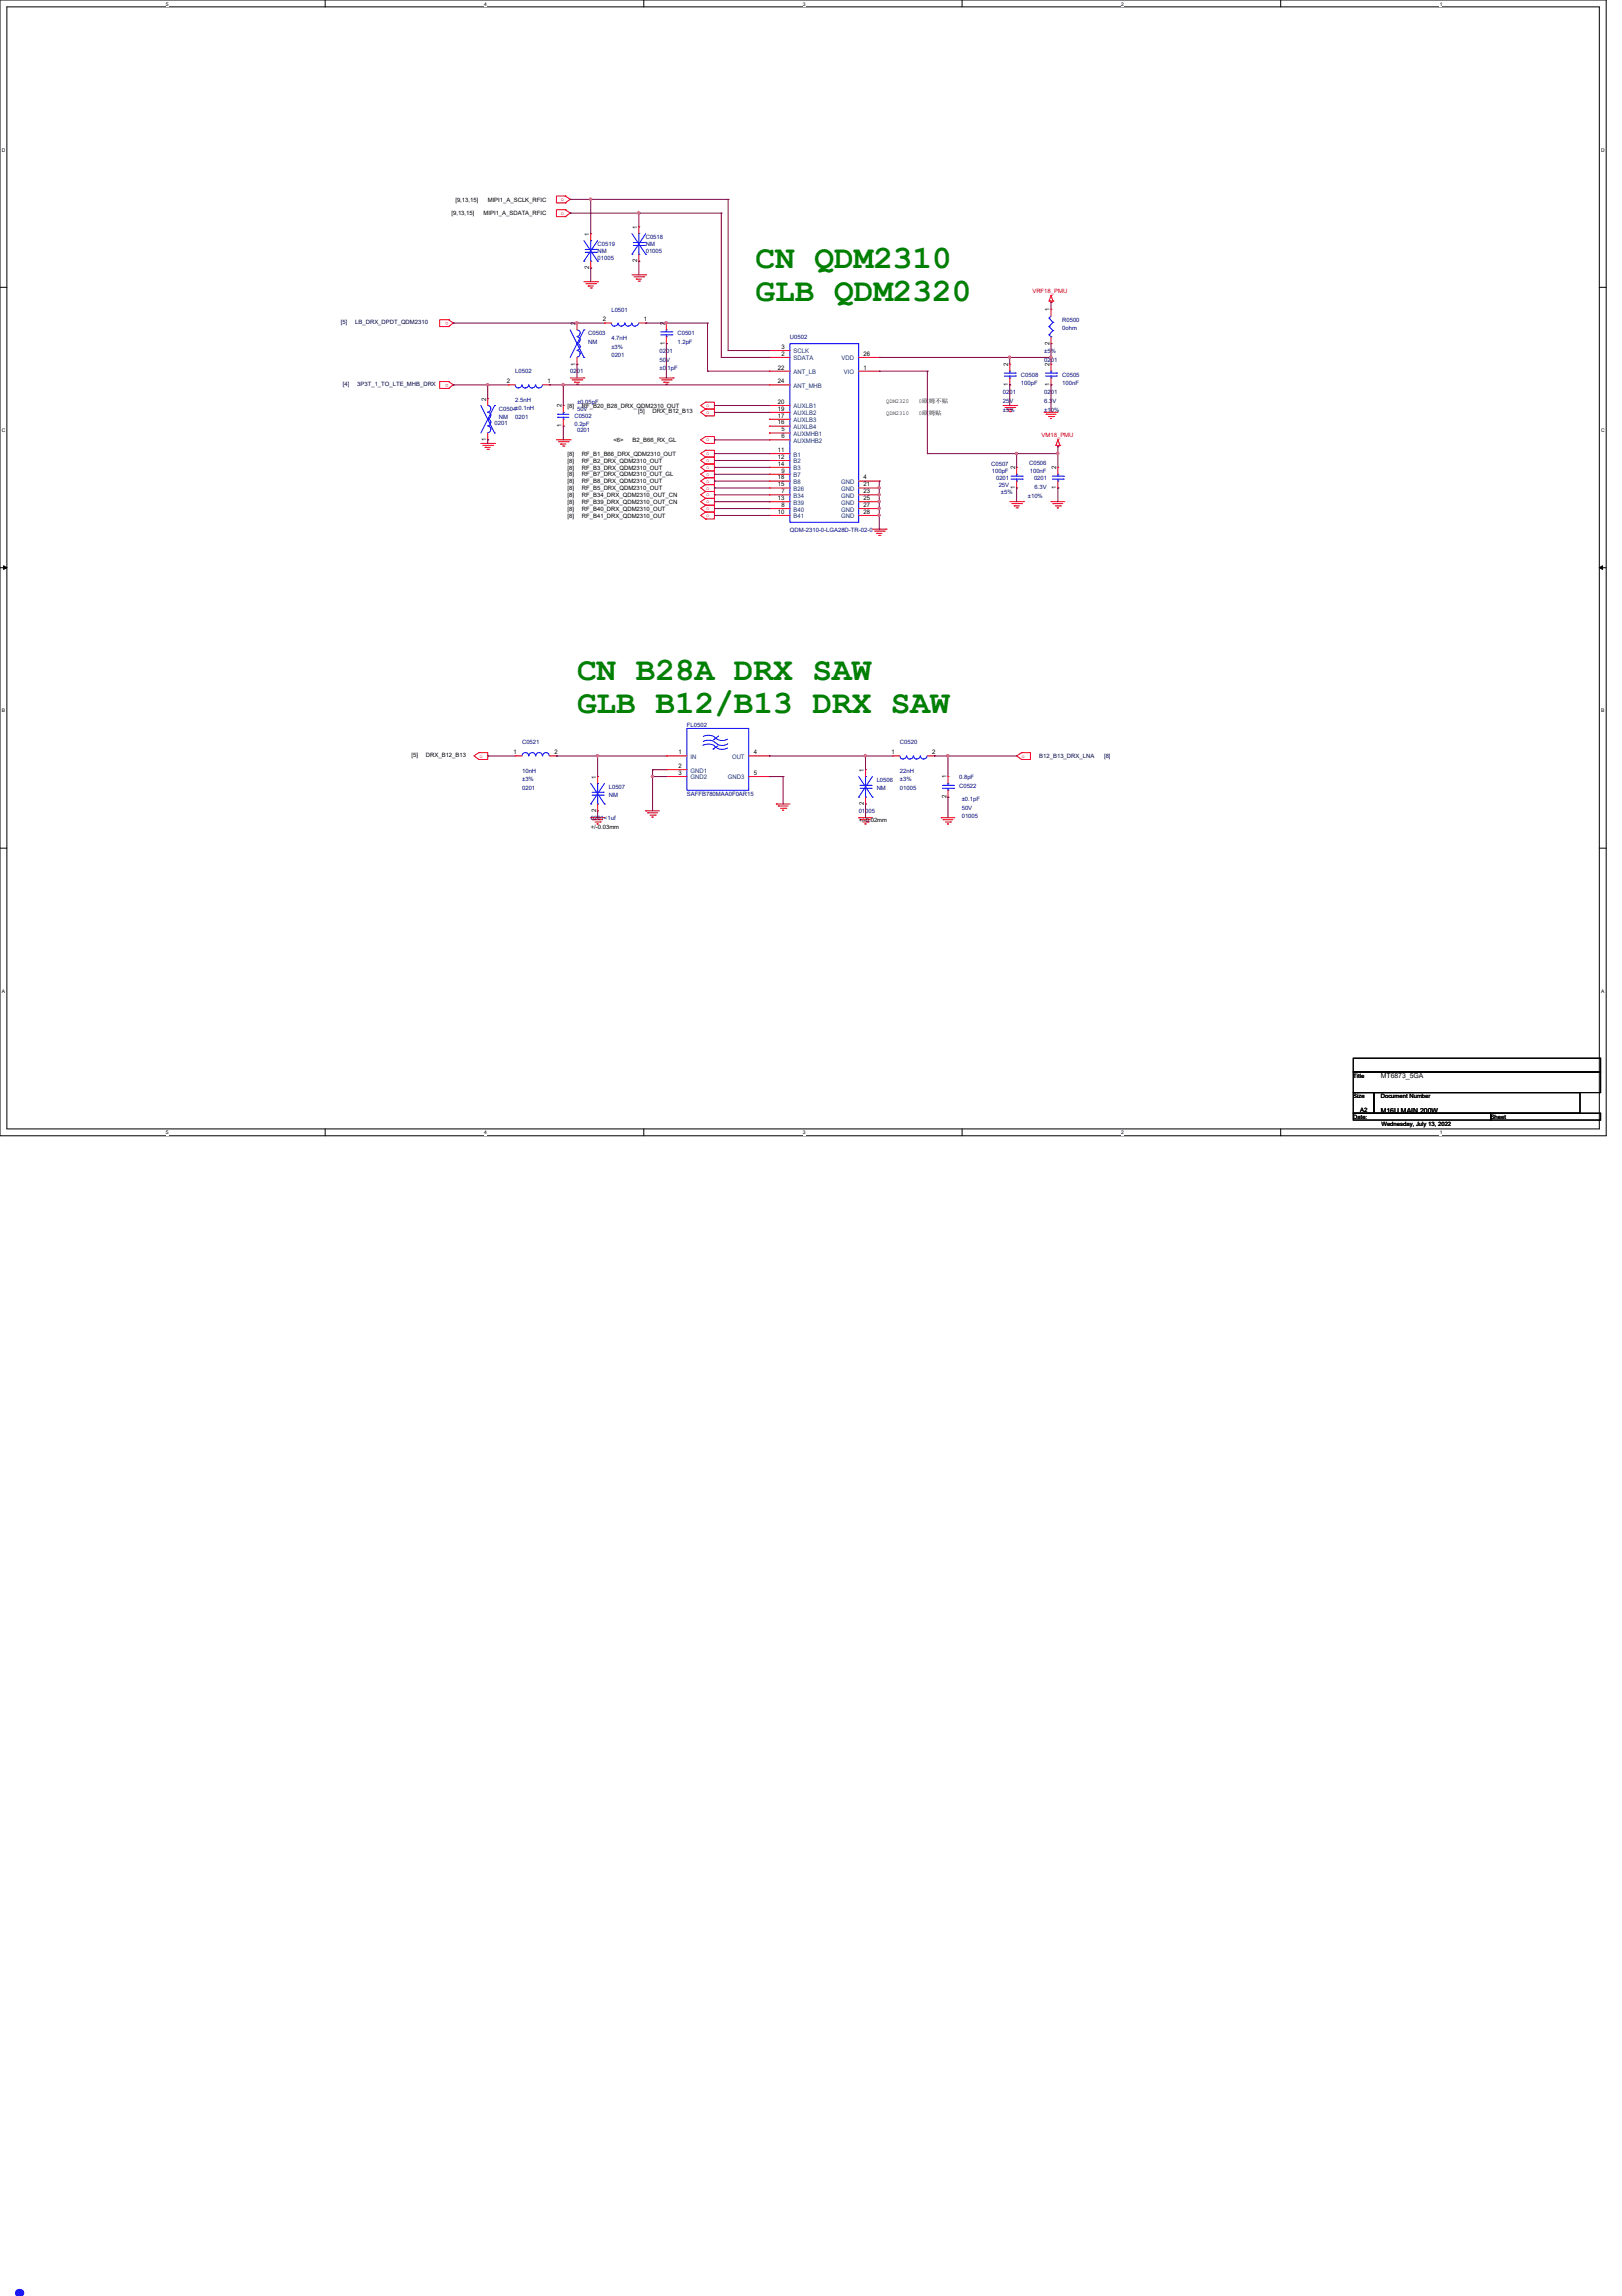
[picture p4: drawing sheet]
<svg xmlns="http://www.w3.org/2000/svg" width="210mm" height="297mm" viewBox="0 0 210 297" stroke-linecap="round" stroke-linejoin="round" font-family="sans-serif">
<defs><g id="words">
<text font-size="8.5" fill="#00f" x="0" y="297">.</text>
<g font-size="4.2" fill="#008000">
<text x="97.8" y="34.7">CN QDM2310</text>
<text x="97.8" y="38.9">GLB QDM2320</text>
<text x="74.7" y="88">CN B28A DRX SAW</text>
<text x="74.7" y="92.2">GLB B12/B13 DRX SAW</text>
</g>
<g font-size=".9">
<text x="178.7" y="143.9">M16U MAIN 200W</text>
<text x="178.7" y="139.5">MT6873_5GA</text>
</g>
<g font-size=".8">
<text x="58.4" y="27.9">[9,13,15]</text>
<text x="58.9" y="26.1">[9,13,15]</text>
<text x="62.6" y="27.9">MIPI1_A_SDATA_RFIC</text>
<text x="63.1" y="26.1">MIPI1_A_SCLK_RFIC</text>
<text x="82.5" y="29.6" transform="rotate(-90 82.5 29.6)">1</text>
<text x="76.2" y="34.8" transform="rotate(-90 76.2 34.8)">2</text>
<text x="76.2" y="30.5" transform="rotate(-90 76.2 30.5)">1</text>
<text x="82.5" y="34" transform="rotate(-90 82.5 34)">2</text>
<text x="78" y="41.6">2</text>
<text x="83.3" y="41.6">1</text>
<text x="135.8" y="40.3" transform="rotate(-90 135.8 40.3)">1</text>
<text x="74.5" y="42" transform="rotate(-90 74.5 42)">2</text>
<text x="74.5" y="47.3" transform="rotate(-90 74.5 47.3)">1</text>
<text x="86" y="42" transform="rotate(-90 86 42)">2</text>
<text x="86" y="44.6" transform="rotate(-90 86 44.6)">1</text>
<text x="100.7" y="47.8">22</text>
<text x="101.1" y="45.1">3</text>
<text x="101.1" y="46">2</text>
<text x="111.8" y="46">26</text>
<text x="111.8" y="47.8">1</text>
<text x="130.5" y="47.4" transform="rotate(-90 130.5 47.4)">2</text>
<text x="135.8" y="44.6" transform="rotate(-90 135.8 44.6)">2</text>
<text x="135.8" y="47.4" transform="rotate(-90 135.8 47.4)">2</text>
<text x="62.9" y="51.8" transform="rotate(-90 62.9 51.8)">2</text>
<text x="65.6" y="49.6">2</text>
<text x="70.9" y="49.6">1</text>
<text x="72.7" y="52.7" transform="rotate(-90 72.7 52.7)">2</text>
<text x="73.4" y="52.8">[8]</text>
<text x="75.3" y="52.8">RF_B20_B28_DRX_QDM2310_OUT</text>
<text x="82.6" y="53.4">[5]</text>
<text x="84.5" y="53.4">DRX_B12_B13</text>
<text x="100.7" y="49.6">24</text>
<text x="100.7" y="53.1">19</text>
<text x="100.7" y="52.3">20</text>
<text x="114.7" y="52.2">QDM2320</text>
<text x="114.7" y="53.7">QDM2310</text>
<text x="118.9" y="52.2">0欧欧欧贴</text>
<text x="118.9" y="53.7">0欧欧贴</text>
<text x="130.5" y="50" transform="rotate(-90 130.5 50)">1</text>
<text x="135.8" y="50" transform="rotate(-90 135.8 50)">1</text>
<text x="62.9" y="57.1" transform="rotate(-90 62.9 57.1)">1</text>
<text x="72.7" y="55.3" transform="rotate(-90 72.7 55.3)">1</text>
<text x="73.4" y="59.9">[8]</text>
<text x="73.4" y="59">[8]</text>
<text x="75.3" y="59.9">RF_B2_DRX_QDM2310_OUT</text>
<text x="75.3" y="59">RF_B1_B66_DRX_QDM2310_OUT</text>
<text x="79.4" y="57.2">&lt;6&gt;</text>
<text x="81.9" y="57.2">B2_B66_RX_GL</text>
<text x="100.7" y="54">17</text>
<text x="100.7" y="54.9">16</text>
<text x="100.7" y="59.4">12</text>
<text x="100.7" y="58.5">11</text>
<text x="101.1" y="56.7">6</text>
<text x="101.1" y="55.8">5</text>
<text x="73.4" y="65.2">[8]</text>
<text x="73.4" y="64.3">[8]</text>
<text x="73.4" y="63.4">[8]</text>
<text x="73.4" y="62.5">[8]</text>
<text x="73.4" y="61.6">[8]</text>
<text x="73.4" y="60.8">[8]</text>
<text x="75.3" y="65.2">RF_B39_DRX_QDM2310_OUT_CN</text>
<text x="75.3" y="64.3">RF_B34_DRX_QDM2310_OUT_CN</text>
<text x="75.3" y="63.4">RF_B5_DRX_QDM2310_OUT</text>
<text x="75.3" y="62.5">RF_B8_DRX_QDM2310_OUT</text>
<text x="75.3" y="61.6">RF_B7_DRX_QDM2310_OUT_GL</text>
<text x="75.3" y="60.8">RF_B3_DRX_QDM2310_OUT</text>
<text x="100.7" y="62.9">15</text>
<text x="100.7" y="62">18</text>
<text x="100.7" y="60.3">14</text>
<text x="100.7" y="64.7">13</text>
<text x="101.1" y="63.8">7</text>
<text x="101.1" y="61.1">9</text>
<text x="101.1" y="65.6">8</text>
<text x="111.8" y="65.6">27</text>
<text x="111.8" y="64.7">25</text>
<text x="111.8" y="63.8">23</text>
<text x="111.8" y="62.9">21</text>
<text x="111.8" y="62">4</text>
<text x="131.4" y="60.7" transform="rotate(-90 131.4 60.7)">2</text>
<text x="131.4" y="63.3" transform="rotate(-90 131.4 63.3)">1</text>
<text x="136.7" y="60.7" transform="rotate(-90 136.7 60.7)">2</text>
<text x="136.7" y="63.3" transform="rotate(-90 136.7 63.3)">1</text>
<text x="73.4" y="67">[8]</text>
<text x="73.4" y="66.1">[8]</text>
<text x="75.3" y="67">RF_B41_DRX_QDM2310_OUT</text>
<text x="75.3" y="66.1">RF_B40_DRX_QDM2310_OUT</text>
<text x="100.7" y="66.5">10</text>
<text x="111.8" y="66.5">28</text>
<text x="53.3" y="97.9">[5]</text>
<text x="55.1" y="97.9">DRX_B12_B13</text>
<text x="66.5" y="97.6">1</text>
<text x="71.8" y="97.6">2</text>
<text x="77.1" y="100.7" transform="rotate(-90 77.1 100.7)">1</text>
<text x="87.8" y="99.4">2</text>
<text x="87.8" y="100.3">3</text>
<text x="87.8" y="97.6">1</text>
<text x="97.5" y="100.3">5</text>
<text x="97.5" y="97.6">4</text>
<text x="111.8" y="99.8" transform="rotate(-90 111.8 99.8)">1</text>
<text x="115.4" y="97.6">1</text>
<text x="120.6" y="97.6">2</text>
<text x="122.5" y="100.7" transform="rotate(-90 122.5 100.7)">1</text>
<text x="76.5" y="107.2">+/-0.03mm</text>
<text x="77.1" y="105.1" transform="rotate(-90 77.1 105.1)">2</text>
<text x="111.1" y="106.3">+/-0.02mm</text>
<text x="111.8" y="104.2" transform="rotate(-90 111.8 104.2)">2</text>
<text x="122.5" y="103.3" transform="rotate(-90 122.5 103.3)">2</text>
<text x="175.1" y="139.4">Title</text>
<text x="175.1" y="142.1">Size</text>
<text x="176" y="143.9">A2</text>
<text x="178.7" y="142.1">Document Number</text>
<text x="175.1" y="144.7">Date:</text>
<text x="178.8" y="145.6">Wednesday, July 13, 2022</text>
<text x="192.9" y="144.7">Sheet</text>
</g>
<g font-size=".8" fill="#f00">
<text x="72.6" y="27.8">o</text>
<text x="72.6" y="26">o</text>
<text x="58" y="41.6" transform="rotate(-180 58 41.6)">o</text>
<text x="133.6" y="37.9">VRF18_PMU</text>
<text x="58" y="49.6" transform="rotate(-180 58 49.6)">o</text>
<text x="91.4" y="53.6">o</text>
<text x="91.4" y="52.7">o</text>
<text x="91.4" y="57.1">o</text>
<text x="91.4" y="59.8">o</text>
<text x="91.4" y="58.9">o</text>
<text x="134.8" y="56.6">VM18_PMU</text>
<text x="91.4" y="65.1">o</text>
<text x="91.4" y="64.2">o</text>
<text x="91.4" y="63.3">o</text>
<text x="91.4" y="62.4">o</text>
<text x="91.4" y="61.6">o</text>
<text x="91.4" y="60.7">o</text>
<text x="91.4" y="66.9">o</text>
<text x="91.4" y="66">o</text>
<text x="62.1" y="98">o</text>
<text x="132.2" y="98">o</text>
</g>
<g font-size=".8" fill="#000080">
<text x="77.3" y="31.8">C0519</text>
<text x="77.3" y="32.7">NM</text>
<text x="77.3" y="33.6">01005</text>
<text x="83.6" y="31">C0518</text>
<text x="83.6" y="31.8">NM</text>
<text x="83.6" y="32.7">01005</text>
<text x="79.1" y="40.3">L0501</text>
<text x="137.5" y="41.6">R0500</text>
<text x="76.1" y="43.4">C0503</text>
<text x="76.1" y="44.5">NM</text>
<text x="79.1" y="44">4.7nH</text>
<text x="79.1" y="45.1">±3%</text>
<text x="79.1" y="46.2">0201</text>
<text x="85.3" y="45.6">0201</text>
<text x="85.3" y="46.8">50V</text>
<text x="85.3" y="47.9">±0.1pF</text>
<text x="87.7" y="43.4">C0501</text>
<text x="87.7" y="44.5">1.2pF</text>
<text x="102.2" y="43.9">U0502</text>
<text x="135.1" y="45.6">±5%</text>
<text x="135.1" y="46.8">0201</text>
<text x="137.5" y="42.7">0ohm</text>
<text x="64.6" y="53.2">C0504±0.1nH</text>
<text x="66.7" y="48.3">L0502</text>
<text x="66.7" y="51.9">2.5nH</text>
<text x="73.8" y="48.3">0201</text>
<text x="74.7" y="53.2">50V</text>
<text x="74.7" y="52.3">±0.05pF</text>
<text x="129.8" y="51">0201</text>
<text x="129.8" y="52.1">25V</text>
<text x="129.8" y="53.3">±5%</text>
<text x="132.1" y="48.7">C0508</text>
<text x="132.1" y="49.8">100pF</text>
<text x="135.1" y="51">0201</text>
<text x="135.1" y="52.1">6.3V</text>
<text x="135.1" y="53.3">±10%</text>
<text x="137.5" y="48.7">C0505</text>
<text x="137.5" y="49.8">100nF</text>
<text x="64" y="55">0201</text>
<text x="64.6" y="54.2">NM</text>
<text x="66.7" y="54.2">0201</text>
<text x="74.3" y="54.1">C0502</text>
<text x="74.3" y="55.1">0.2pF</text>
<text x="74.7" y="55.8">0201</text>
<text x="128.3" y="60.3">C0507</text>
<text x="128.4" y="61.2">100pF</text>
<text x="128.9" y="62.1">0201</text>
<text x="129.2" y="63">25V</text>
<text x="129.5" y="63.8">±5%</text>
<text x="133" y="64.4">±10%</text>
<text x="133.2" y="60.1">C0506</text>
<text x="133.3" y="61.2">100nF</text>
<text x="133.8" y="62.1">0201</text>
<text x="133.9" y="63.2">6.3V</text>
<text x="102.2" y="68.8">QDM-2310-0-LGA28D-TR-02-0</text>
<text x="88.9" y="94.1">FL0502</text>
<text x="67.6" y="96.3">C0521</text>
<text x="67.6" y="100">10nH</text>
<text x="67.6" y="101.1">±3%</text>
<text x="113.5" y="101.2">L0506</text>
<text x="116.5" y="96.3">C0520</text>
<text x="116.5" y="100">22nH</text>
<text x="116.5" y="101.1">±3%</text>
<text x="124.1" y="101.9">C0522</text>
<text x="124.1" y="100.8">0.8pF</text>
<text x="67.6" y="102.2">0201</text>
<text x="76.5" y="106.1">0201&lt;1uf</text>
<text x="78.8" y="102.1">L0507</text>
<text x="78.8" y="103.1">NM</text>
<text x="88.9" y="103">SAFFB780MAA0F0AR15</text>
<text x="111.1" y="105.2">01005</text>
<text x="113.5" y="102.2">NM</text>
<text x="116.5" y="102.2">01005</text>
<text x="124.5" y="105.9">01005</text>
<text x="124.5" y="104.7">50V</text>
<text x="124.5" y="103.6">±0.1pF</text>
</g>
<g font-size=".8" fill="#000040">
<text x="44.1" y="42">[5]</text>
<text x="46" y="42">LB_DRX_DPDT_QDM2310</text>
<text x="44.4" y="50">[4]</text>
<text x="46.2" y="50">3P3T_1_TO_LTE_MHB_DRX</text>
<text x="134.5" y="98.1">B12_B13_DRX_LNA</text>
<text x="142.9" y="98.1">[8]</text>
</g>
<g font-size=".8" fill="#004080">
<text x="102.7" y="45.7">SCLK</text>
<text x="102.7" y="46.6">SDATA</text>
<text x="108.9" y="46.6">VDD</text>
<text x="102.7" y="50.2">ANT_MHB</text>
<text x="102.7" y="48.4">ANT_LB</text>
<text x="102.7" y="53.7">AUXLB2</text>
<text x="102.7" y="52.8">AUXLB1</text>
<text x="109.2" y="48.4">VIO</text>
<text x="102.7" y="54.6">AUXLB3</text>
<text x="102.7" y="55.5">AUXLB4</text>
<text x="102.7" y="60">B2</text>
<text x="102.7" y="59.1">B1</text>
<text x="102.7" y="57.3">AUXMHB2</text>
<text x="102.7" y="56.4">AUXMHB1</text>
<text x="102.7" y="63.5">B26</text>
<text x="102.7" y="62.6">B8</text>
<text x="102.7" y="60.8">B3</text>
<text x="102.7" y="65.3">B39</text>
<text x="102.7" y="64.4">B34</text>
<text x="102.7" y="61.7">B7</text>
<text x="108.9" y="65.3">GND</text>
<text x="108.9" y="64.4">GND</text>
<text x="108.9" y="63.5">GND</text>
<text x="108.9" y="62.6">GND</text>
<text x="102.7" y="67.1">B41</text>
<text x="102.7" y="66.2">B40</text>
<text x="108.9" y="67.1">GND</text>
<text x="108.9" y="66.2">GND</text>
<text x="89.4" y="100">GND1</text>
<text x="89.4" y="100.8">GND2</text>
<text x="89.4" y="98.2">IN</text>
<text x="94.2" y="100.8">GND3</text>
<text x="94.7" y="98.2">OUT</text>
</g>
<g font-size=".6">
<text x="21.5" y=".7">5</text>
<text x="62.7" y=".7">4</text>
<text x="103.9" y=".7">3</text>
<text x="145.1" y=".7">2</text>
<text x="186.3" y=".7">1</text>
<text x=".3" y="19.6">D</text>
<text x="207.2" y="19.6">D</text>
<text x=".3" y="55.9">C</text>
<text x="207.2" y="55.9">C</text>
<text x=".3" y="92.2">B</text>
<text x="207.2" y="92.2">B</text>
<text x=".3" y="128.4">A</text>
<text x="207.2" y="128.4">A</text>
<text x="21.5" y="146.8">5</text>
<text x="62.7" y="146.8">4</text>
<text x="103.9" y="146.8">3</text>
<text x="145.1" y="146.8">2</text>
<text x="186.3" y="146.8">1</text>
</g>
</g></defs>
<path d="M0 0h207.9v146.9h-207.9zM.9 .9h206.1v145.1h-206.1z" fill="none" stroke="#000" stroke-width=".13"/>
<g fill="#fff">
<path d="M21.5 .1h.3v.7h-.3z"/>
<path d="M21.5 146.2h.3v.7h-.3z"/>
</g>
<path d="M42.1 0v.9M42.1 146.1v.8" fill="none" stroke="#000" stroke-width=".13"/>
<g fill="#fff">
<path d="M62.7 .1h.3v.7h-.3z"/>
<path d="M62.7 146.2h.3v.7h-.3z"/>
</g>
<path d="M83.3 0v.9M83.3 146.1v.8" fill="none" stroke="#000" stroke-width=".13"/>
<g fill="#fff">
<path d="M103.9 .1h.3v.7h-.3z"/>
<path d="M103.9 146.2h.3v.7h-.3z"/>
</g>
<path d="M124.5 0v.9M124.5 146.1v.8" fill="none" stroke="#000" stroke-width=".13"/>
<g fill="#fff">
<path d="M145.1 .1h.3v.7h-.3z"/>
<path d="M145.1 146.2h.3v.7h-.3z"/>
</g>
<path d="M165.7 0v.9M165.7 146.1v.8" fill="none" stroke="#000" stroke-width=".13"/>
<g fill="#fff">
<path d="M186.3 .1h.3v.7h-.3z"/>
<path d="M186.3 146.2h.3v.7h-.3z"/>
<path d="M.3 19h.4v.7h-.4z"/>
<path d="M207.2 19h.5v.7h-.5z"/>
<path d="M.3 55.3h.4v.7h-.4z"/>
<path d="M207.2 55.3h.5v.7h-.5z"/>
</g>
<path d="M0 37.2h.9M207 37.2h.9" fill="none" stroke="#000" stroke-width=".13"/>
<g fill="#fff">
<path d="M.3 91.6h.4v.7h-.4z"/>
<path d="M207.2 91.6h.4v.7h-.4z"/>
</g>
<path d="M0 73.4h.9M.5 73.2l.4 .2-.4 .3zM207 73.4l.4-.2v.5zM207 73.4h.9" fill="none" stroke="#000" stroke-width=".13"/>
<path d="M.5 73.2l.4 .2-.4 .3zM207 73.4l.4-.2v.5z" fill="#000"/>
<g fill="#fff">
<path d="M.3 127.8h.3v.8h-.3z"/>
<path d="M207.2 127.8h.4v.8h-.4z"/>
</g>
<path d="M0 109.7h.9M207 109.7h.9M175.1 136.9h32v1.8h-32zM175.1 138.7h32v2.7h-32zM175.1 141.4h2.7v2.6h-2.7zM175.1 144h17.8v.9h-17.8zM177.8 141.4h26.7v2.6h-26.7zM192.9 144h14.2v.9h-14.2z" fill="none" stroke="#000" stroke-width=".13"/>
<g fill="none" stroke="#f00" stroke-width=".13">
<path d="M73.2 27.1h.1M73.2 28h.1M73.2 27.1h-1.2v.9h1.2M73.2 27.1l.6 .5-.6 .4M73.2 25.4h.1M73.2 26.2h.1M73.2 25.4h-1.2v.8h1.2M73.2 25.4l.6 .4-.6 .4M75.6 36.5h1.7M75.8 36.7h1.3M76.1 37h.1M76.1 37h.7"/>
<path d="M76.4 37.3h.1M76.5 34.7h.1M76.5 33.8v.9M76.5 30.2h.1M76.5 30.2v.9M76.5 37.3h.1M77.1 36.7h.1M77.3 36.5h.1M81.8 35.6h1.8M82 35.8h1.3M82.3 36.1h.1M82.3 36.1h.7"/>
<path d="M82.6 36.4h.2M82.7 33.8h.1M82.7 32.9v.9M82.7 29.3h.1M82.7 29.3v.9M82.8 36.4h.1M83.3 35.8h.1M83.6 35.6h.1M135.8 38.9h.1M135.8 38.9h.5M136 39.1h.1M136 38.2h.1"/>
<path d="M136 38.9v.2M136 38.2l.3 .7M136 38.2l-.2 .7M136.3 38.9h.1M58 50.3h.1M58 49.4h.1M58 49.4h-1.1v.9h1.1M58 49.4l.7 .4-.7 .5M58 42.3h.1M58 41.4h.1M58 41.4h-1.1v.9h1.1M58 41.4l.7 .4-.7 .5"/>
<path d="M62.2 57.4h1.8M62.5 57.6h1.3M62.8 57.9h.1M62.8 57.9h.7M63 58.1h.2M63.1 51.6h.1M63.1 51.6v.9M63.1 56.9h.1M63.1 56v.9M63.2 58.1h.1M63.8 57.6h.1M64 57.4h.1"/>
<path d="M65.8 49.8h.1M65.8 49.8h.9M70.2 49.8h.9M71.1 49.8h.1M72 56.9h1.8M72.3 57.2h1.2M72.6 57.4h.1M72.6 57.4h.6M72.8 57.7h.2M72.9 52.5h.1M72.9 52.5v.8M72.9 55.1h.1"/>
<path d="M72.9 54.2v.9M73 57.7h.1M73.5 57.2h.1M73.8 56.9h.1M73.8 48.9h1.8M74 49.2h1.3M74.3 49.4h.1M74.3 49.4h.7M74.6 49.7h.2M74.7 41.8h.1M74.7 41.8v.9M74.7 47.1h.1"/>
<path d="M74.7 46.2v.9M74.8 49.7h.1M75.3 49.2h.1M75.6 48.9h.1M78.2 41.8h.1M78.2 41.8h.9M82.7 41.8h.9M83.6 41.8h.1M85.3 48.9h1.8M85.6 49.2h1.3M85.9 49.4h.1M85.9 49.4h.7"/>
<path d="M86.1 49.7h.2M86.2 41.8h.1M86.2 41.8v.9M86.2 44.5h.1M86.2 43.6v.9M86.3 49.7h.1M86.9 49.2h.1M87.1 48.9h.1M91.3 56.5h.1M91.3 57.4h.1M91.3 56.5h1.2v.9h-1.2M91.3 56.5l-.6 .4 .6 .5"/>
<path d="M91.3 53.8h.1M91.3 52.9h1.2v.9h-1.2M91.3 52.9l-.6 .4 .6 .5M91.3 52h.1M91.3 52.9h.1M91.3 52h1.2v.9h-1.2M91.3 52l-.6 .5 .6 .4M91.3 59.1h1.2v.9h-1.2M91.3 59.1l-.6 .5 .6 .4M91.3 58.3h.1M91.3 59.1h.1M91.3 58.3h1.2v.8h-1.2"/>
<path d="M91.3 58.3l-.6 .4 .6 .4M99.6 49.8h.1M99.6 49.8h2.6M99.6 48h.1M99.6 48h2.6M99.6 53.4h.1M99.6 53.4h2.6M99.6 54.2h.1M99.6 54.2h2.6M99.6 55.1h.1M99.6 55.1h2.6M99.6 52.5h.1"/>
<path d="M99.6 52.5h2.6M99.6 59.6h.1M99.6 59.6h2.6M99.6 58.7h.1M99.6 58.7h2.6M99.6 56.9h.1M99.6 56.9h2.6M99.6 56h.1M99.6 56h2.6M99.6 45.3h.1M99.6 45.3h2.6M99.6 46.2h.1"/>
<path d="M99.6 46.2h2.6M111.1 46.2h2.7M111.1 48h2.7M113.8 46.2h.1M113.8 48h.1M129.8 52.5h1.8M130 52.7h1.3M130.3 53h.1M130.3 53h.7M130.6 53.3h.2M130.7 47.1h.1M130.7 47.1v.9"/>
<path d="M130.7 49.8h.1M130.7 48.9v.9M130.8 53.3h.1M131.3 52.7h.1M131.6 52.5h.1M135.1 53.3h.1M135.1 53.3h1.8M135.4 53.6h.1M135.4 53.6h1.3M135.7 53.9h.7M135.9 54.1h.1M135.9 54.1h.2"/>
<path d="M136 44.5h.1M136 43.6v.9M136 40h.1M136 40v.9M136 47.1h.1M136 47.1v.9M136 49.8h.1M136 48.9v.9M136.4 53.9h.1M136.7 57.6h.1M136.7 57.6h.5M136.9 57.8h.1"/>
<path d="M136.9 56.9h.1M136.9 57.6v.2M136.9 56.9l.3 .7M136.9 56.9l-.2 .7M137.2 57.6h.1M91.3 67.1h.1M91.3 66.3h1.2v.8h-1.2M91.3 66.3l-.6 .4 .6 .4M91.3 66.3h.1M91.3 65.4h1.2v.9h-1.2M91.3 65.4l-.6 .4 .6 .5M91.3 65.4h.1"/>
<path d="M91.3 64.5h1.2v.9h-1.2M91.3 64.5l-.6 .4 .6 .5M91.3 64.5h.1M91.3 63.6h1.2v.9h-1.2M91.3 63.6l-.6 .4 .6 .5M91.3 63.6h.1M91.3 62.7h1.2v.9h-1.2M91.3 62.7l-.6 .4 .6 .5M91.3 62.7h.1M91.3 61.8h1.2v.9h-1.2M91.3 61.8l-.6 .4 .6 .5M91.3 61.8h.1"/>
<path d="M91.3 60.9h1.2v.9h-1.2M91.3 60.9l-.6 .4 .6 .5M91.3 60.9h.1M91.3 60h1.2v.9h-1.2M91.3 60l-.6 .5 .6 .4M91.3 60h.1M99.6 63.1h.1M99.6 63.1h2.6M99.6 62.2h.1M99.6 62.2h2.6M99.6 60.5h.1M99.6 60.5h2.6"/>
<path d="M99.6 64.9h.1M99.6 64.9h2.6M99.6 64h.1M99.6 64h2.6M99.6 61.4h.1M99.6 61.4h2.6M99.6 66.7h.1M99.6 66.7h2.6M99.6 65.8h.1M99.6 65.8h2.6M111.1 66.7h2.7M111.1 65.8h2.7"/>
<path d="M111.1 64.9h2.7M111.1 64h2.7M111.1 63.1h2.7M111.1 62.2h2.7M112.9 68.5h1.8M113.2 68.7h1.2M113.5 69h.1M113.5 69h.6M113.7 69.3h.2M113.8 66.7h.1M113.8 65.8h.1M113.8 64.9h.1"/>
<path d="M113.8 64h.1M113.8 63.1h.1M113.8 62.2h.1M113.9 69.3h.1M114.4 68.7h.1M114.7 68.5h.1M130.7 64.9h1.8M130.9 65.2h1.3M131.2 65.4h.1M131.2 65.4h.7M131.5 65.7h.2M131.6 60.5h.1"/>
<path d="M131.6 60.5v.8M131.6 63.1h.1M131.6 62.2v.9M131.7 65.7h.1M132.2 65.2h.1M132.5 64.9h.1M136 64.9h.1M136 64.9h1.8M136.3 65.2h.1M136.3 65.2h1.2M136.6 65.4h.6M136.8 65.7h.1"/>
<path d="M136.8 65.7h.2M136.9 60.5h.1M136.9 60.5v.9M136.9 63.1h.1M136.9 62.2v.9M137.2 65.4h.1M62 97.4h.1M62 98.3h.1M62 97.4h1.1v.9h-1.1M62 97.4l-.7 .4 .7 .5M66.7 97.8h.1M66.7 97.8h.9"/>
<path d="M71.1 97.8h.9M72 97.8h.1M86.2 99.6h.1M86.2 99.6h2.7M86.2 97.8h.1M86.2 97.8h2.7M96.9 97.8h2.7M99.6 97.8h.1M112 99.6h.1M112 99.6v.9M115.6 97.8h.1M115.6 97.8h.9"/>
<path d="M120 97.8h.9M120.9 97.8h.1M132.2 97.4h.1M132.2 98.3h.1M132.2 97.4h1.1v.9h-1.1M132.2 97.4l-.6 .4 .6 .5M76.5 105.8h.1M76.5 105.8h1.7M76.7 106h.1M76.7 106h1.3M77 106.3h.7M77.3 106.6h.1"/>
<path d="M77.3 104.9h.1M77.3 104v.9M77.3 100.5h.1M77.3 100.5v.9M77.7 106.3h.1M83.6 104.9h.1M83.6 104.9h1.7M83.8 105.2h.1M83.8 105.2h1.3M84.1 105.5h.7M84.4 105.7h.1M84.8 105.5h.1"/>
<path d="M86.2 100.5h.1M86.2 100.5h2.7M96.9 100.5h2.7M99.6 100.5h.1M100.5 104h.1M100.5 104h1.7M100.7 104.3h.1M100.7 104.3h1.3M101 104.6h.7M101.3 104.8h.1M101.7 104.6h.1M111.1 105.8h.1"/>
<path d="M111.1 105.8h1.8M111.4 106h.1M111.4 106h1.2M111.7 106.3h.7M111.9 106.6h.1M111.9 106.6h.2M112 104h.1M112 103.1v.9M112.4 106.3h.1M121.8 105.8h.1M121.8 105.8h1.8M122 106h.1"/>
<path d="M122 106h1.3M122.3 106.3h.7M122.6 106.6h.1M122.6 106.6h.2M122.7 103.1h.1M122.7 102.2v.9M122.7 100.5h.1M122.7 100.5v.8M123 106.3h.1"/>
</g>
<g fill="none" stroke="#00f" stroke-width=".13">
<path d="M75.6 33.8h.1M75.6 31.1l1.7 2.7M75.7 32.3h1.5M75.7 32.6h1.5M76.5 31.1h.1M76.5 33.8h.1M76.5 31.1v1.2M76.5 32.6v1.2M77.2 32.3h.1M77.2 32.6h.1M77.3 33.8h.1M77.3 31.1l-1.7 2.7"/>
<path d="M81.8 32.9h.1M81.8 30.2l1.8 2.7M82 31.4h1.4M82 31.8h1.4M82.7 30.2h.1M82.7 32.9h.1M82.7 30.2v1.2M82.7 31.8v1.1M83.4 31.4h.1M83.4 31.8h.1M83.6 32.9h.1M83.6 30.2l-1.8 2.7"/>
<path d="M62.2 52.5l1.8 3.5M63.1 55.1a.41 .41 0 0 1 .4 .5 .5 .5 0 0 1-.4 .4M63.1 54.2a.41 .41 0 0 1 .4 .5 .5 .5 0 0 1-.4 .4M63.1 53.3a.41 .41 0 0 1 .4 .5 .5 .5 0 0 1-.4 .4M63.1 52.5a.41 .41 0 0 1 .4 .4 .5 .5 0 0 1-.4 .4M64 56h.1M64 52.5h.1M64 52.5l-1.8 3.5M66.7 49.8a.41 .41 0 0 0 .4 .4 .5 .5 0 0 0 .4-.4M67.6 49.8a.41 .41 0 0 0 .4 .4 .5 .5 0 0 0 .4-.4M68.5 49.8a.41 .41 0 0 0 .4 .4 .5 .5 0 0 0 .4-.4M69.3 49.8a.41 .41 0 0 0 .5 .4 .5 .5 0 0 0 .4-.4"/>
<path d="M72.2 54h.1M72.2 53.6h.1M72.2 54h1.4M72.2 53.6h1.4M72.9 54.2h.1M72.9 53.3h.1M72.9 53.3v.3M72.9 54v.2M73.8 42.7l1.8 3.5M74.7 45.3a.41 .41 0 0 1 .4 .5 .5 .5 0 0 1-.4 .4M74.7 44.5a.41 .41 0 0 1 .4 .4 .5 .5 0 0 1-.4 .4M74.7 43.6a.41 .41 0 0 1 .4 .4 .5 .5 0 0 1-.4 .4"/>
<path d="M74.7 42.7a.41 .41 0 0 1 .4 .4 .5 .5 0 0 1-.4 .4M75.6 46.2h.1M75.6 42.7h.1M75.6 42.7l-1.8 3.5M79.1 41.8a.41 .41 0 0 0 .4 .4 .5 .5 0 0 0 .5-.4M80 41.8a.41 .41 0 0 0 .4 .4 .5 .5 0 0 0 .5-.4M80.9 41.8a.41 .41 0 0 0 .4 .4 .5 .5 0 0 0 .4-.4M81.8 41.8a.41 .41 0 0 0 .4 .4 .5 .5 0 0 0 .4-.4M85.5 43.3h1.4M85.5 42.9h1.4M86.2 43.6h.1M86.2 42.7h.1"/>
<path d="M86.2 42.7v.2M86.2 43.3v.3M86.9 43.3h.1M86.9 42.9h.1M102.2 44.5h8.9v23.1h-8.9zM130 48.6h1.4M130 48.3h1.4M130.7 48.9h.1M130.7 48h.1M130.7 48v.3M130.7 48.6v.3M131.4 48.6h.1"/>
<path d="M131.4 48.3h.1M135.3 48.6h1.4M135.3 48.3h1.4M135.8 41.2h.1M135.8 42.3h.1M135.8 43.3h.1M135.8 41.2l.5 .5M135.8 42.3l.5 .5M135.8 43.3l.2 .3M136 43.6h.1M136 40.9l-.2 .3M136 48.9h.1"/>
<path d="M136 48h.1M136 48v.3M136 48.6v.3M136.3 41.7h.1M136.3 42.8h.1M136.3 41.7l-.5 .6M136.3 42.8l-.5 .5M136.7 48.6h.1M136.7 48.3h.1M130.8 62h1.5M130.8 61.6h1.5M131.6 62.2h.1"/>
<path d="M131.6 61.3h.1M131.6 61.3v.3M131.6 62v.2M132.3 62h.1M132.3 61.6h.1M136.2 62h1.4M136.2 61.6h1.4M136.9 62.2h.1M136.9 61.3h.1M136.9 61.3v.3M136.9 62v.2M137.6 62h.1"/>
<path d="M137.6 61.6h.1M67.6 97.8a.42 .42 0 0 1 .4-.4 .42 .42 0 0 1 .4 .4M68.5 97.8a.42 .42 0 0 1 .4-.4 .42 .42 0 0 1 .4 .4M69.3 97.8a.42 .42 0 0 1 .5-.4 .42 .42 0 0 1 .4 .4M70.2 97.8a.42 .42 0 0 1 .5-.4 .42 .42 0 0 1 .4 .4M88.9 94.2h8v8h-8zM91 96.4l.4-.1a1.08 1.08 0 0 1 1.1 .4M91 95.3l.7-.2a.89 .89 0 0 1 .8 .4M91 95.9l.7-.1a.89 .89 0 0 1 .8 .3M92.3 96.9h.1M92.4 95.7h.1M92.6 96.1a1.16 1.16 0 0 0 1.6 .1"/>
<path d="M92.6 96.6a1.31 1.31 0 0 0 1.5 .2M92.6 95.4a1.18 1.18 0 0 0 1.5 .2M92.9 96.5l-.6 .4M93 95.2l-.6 .5M116.5 97.8a.41 .41 0 0 0 .4 .4 .5 .5 0 0 0 .4-.4M117.3 97.8a.41 .41 0 0 0 .5 .4 .5 .5 0 0 0 .4-.4M118.2 97.8a.41 .41 0 0 0 .5 .4 .5 .5 0 0 0 .4-.4M119.1 97.8a.41 .41 0 0 0 .4 .4 .5 .5 0 0 0 .5-.4M76.5 104h.1M76.5 101.4l1.7 2.6M76.6 102.5h1.5M76.6 102.9h1.5"/>
<path d="M77.3 101.4h.1M77.3 104h.1M77.3 101.4v1.1M77.3 102.9v1.1M78.1 102.5h.1M78.1 102.9h.1M78.2 104h.1M78.2 101.4l-1.7 2.6M111.1 103.1h.1M111.1 100.5l1.8 2.6M111.3 101.6h1.4M111.3 102h1.4"/>
<path d="M112 100.5h.1M112 103.1h.1M112 100.5v1.1M112 102v1.1M112.7 101.6h.1M112.7 102h.1M112.9 103.1h.1M112.9 100.5l-1.8 2.6M122 101.6h1.4M122 102h1.4M122.7 101.3h.1M122.7 102.2h.1"/>
<path d="M122.7 101.3v.3M122.7 102v.2M123.4 101.6h.1M123.4 102h.1"/>
</g>
<path d="M73.8 25.8h.1M73.8 25.8h20.4M76.4 25.8h.1M76.4 25.8v4.4" fill="none" stroke="#800040" stroke-width=".13"/>
<path d="M76.3 25.7h.2v.2h-.2z" fill-rule="evenodd" fill="#f0f"/>
<path d="M76.3 25.7h.2v.2h-.2z" fill="none" stroke="#f0f" stroke-width=".13"/>
<path d="M73.8 27.6h.1M73.8 27.6h8.9M94.2 25.8h.1M94.2 25.8v19.6" fill="none" stroke="#800040" stroke-width=".13"/>
<path d="M82.5 27.4h.2v.2h-.2z" fill-rule="evenodd" fill="#f0f"/>
<path d="M82.5 27.4h.2v.2h-.2z" fill="none" stroke="#f0f" stroke-width=".13"/>
<path d="M76.4 34.7h.1M76.4 34.7v1.8M82.7 27.6h.1M82.7 33.8h.1M82.7 27.6h10.6M82.7 27.6v1.8M82.7 33.8v1.8M93.3 27.6h.1M93.3 27.6v18.6M58.7 41.8h.1M58.7 41.8h16" fill="none" stroke="#800040" stroke-width=".13"/>
<path d="M74.5 41.7h.2v.2h-.2z" fill-rule="evenodd" fill="#f0f"/>
<path d="M74.5 41.7h.2v.2h-.2z" fill="none" stroke="#f0f" stroke-width=".13"/>
<path d="M74.7 41.8h.1M74.7 41.8h3.5M83.6 41.8h.1M83.6 41.8h2.6" fill="none" stroke="#800040" stroke-width=".13"/>
<path d="M86.1 41.7h.2v.2h-.2z" fill-rule="evenodd" fill="#f0f"/>
<path d="M86.1 41.7h.2v.2h-.2z" fill="none" stroke="#f0f" stroke-width=".13"/>
<g fill="none" stroke="#800040" stroke-width=".13">
<path d="M136 39.1h.1M136 39.1v.9M74.7 47.1h.1M74.7 47.1v1.8M86.2 41.8h.1M86.2 44.5h.1M86.2 41.8h5.4M86.2 44.5v4.4M91.6 41.8h.1M91.6 41.8v6.2M93.3 46.2h.1M93.3 46.2h6.3"/>
<path d="M113.8 46.2h.1M113.8 46.2h22.2M130.7 46.2h.1M130.7 46.2v.9"/>
</g>
<path d="M135.9 46.1h.2v.2h-.2z" fill-rule="evenodd" fill="#f0f"/>
<path d="M135.9 46.1h.2v.2h-.2z" fill="none" stroke="#f0f" stroke-width=".13"/>
<path d="M130.5 46.1h.3v.2h-.3z" fill-rule="evenodd" fill="#f0f"/>
<path d="M130.5 46.1h.3v.2h-.3z" fill="none" stroke="#f0f" stroke-width=".13"/>
<path d="M58.7 49.8h.1M58.7 49.8h7.1M63.1 49.8h.1M91.6 48h.1M91.6 48h8M136 46.2h.1M136 46.2v.9" fill="none" stroke="#800040" stroke-width=".13"/>
<path d="M63 49.7h.2v.2h-.2z" fill-rule="evenodd" fill="#f0f"/>
<path d="M63 49.7h.2v.2h-.2z" fill="none" stroke="#f0f" stroke-width=".13"/>
<path d="M71.1 49.8h.1M71.1 49.8h28.5M72.9 49.8h.1" fill="none" stroke="#800040" stroke-width=".13"/>
<path d="M72.8 49.7h.2v.2h-.2z" fill-rule="evenodd" fill="#f0f"/>
<path d="M72.8 49.7h.2v.2h-.2z" fill="none" stroke="#f0f" stroke-width=".13"/>
<path d="M63.1 56.9h.1M63.1 56.9v.5M72.9 49.8h.1M72.9 55.1h.1M72.9 49.8v2.7M72.9 55.1v1.8M113.8 62.2h.1M113.8 62.2v.9" fill="none" stroke="#800040" stroke-width=".13"/>
<path d="M113.6 63h.3v.2h-.3z" fill-rule="evenodd" fill="#f0f"/>
<path d="M113.6 63h.3v.2h-.3z" fill="none" stroke="#f0f" stroke-width=".13"/>
<path d="M63.1 97.8h.1M63.1 97.8h3.6M72 97.8h.1M72 97.8h14.2M77.3 97.8h.1M77.3 97.8v2.7" fill="none" stroke="#800040" stroke-width=".13"/>
<path d="M77.2 97.7h.2v.2h-.2z" fill-rule="evenodd" fill="#f0f"/>
<path d="M77.2 97.7h.2v.2h-.2z" fill="none" stroke="#f0f" stroke-width=".13"/>
<path d="M84.5 99.6h.1M84.5 99.6h1.7M84.5 99.6v5.3M84.5 100.5h.1M84.5 100.5h1.7" fill="none" stroke="#800040" stroke-width=".13"/>
<path d="M84.3 100.3h.2v.2h-.2z" fill-rule="evenodd" fill="#f0f"/>
<path d="M84.3 100.3h.2v.2h-.2z" fill="none" stroke="#f0f" stroke-width=".13"/>
<path d="M99.6 97.8h.1M99.6 97.8h12.4M99.6 100.5h.1M99.6 100.5h1.7M101.3 100.5h.1M101.3 100.5v3.5" fill="none" stroke="#800040" stroke-width=".13"/>
<path d="M111.9 97.7h.2v.2h-.2z" fill-rule="evenodd" fill="#f0f"/>
<path d="M111.9 97.7h.2v.2h-.2z" fill="none" stroke="#f0f" stroke-width=".13"/>
<path d="M113.8 63.1h.1M113.8 64h.1M113.8 63.1v1.8M112 97.8h.1M112 97.8v1.8M112 97.8h3.6" fill="none" stroke="#800040" stroke-width=".13"/>
<path d="M113.6 63.9h.3v.2h-.3z" fill-rule="evenodd" fill="#f0f"/>
<path d="M113.6 63.9h.3v.2h-.3z" fill="none" stroke="#f0f" stroke-width=".13"/>
<path d="M113.8 64.9h.1M113.8 64.9v.9" fill="none" stroke="#800040" stroke-width=".13"/>
<path d="M113.6 65.7h.3v.2h-.3z" fill-rule="evenodd" fill="#f0f"/>
<path d="M113.6 65.7h.3v.2h-.3z" fill="none" stroke="#f0f" stroke-width=".13"/>
<path d="M113.6 64.8h.3v.2h-.3z" fill-rule="evenodd" fill="#f0f"/>
<path d="M113.6 64.8h.3v.2h-.3z" fill="none" stroke="#f0f" stroke-width=".13"/>
<path d="M113.8 66.7h.1M113.8 65.8v.9" fill="none" stroke="#800040" stroke-width=".13"/>
<path d="M113.6 66.5h.3v.3h-.3z" fill-rule="evenodd" fill="#f0f"/>
<path d="M113.6 66.5h.3v.3h-.3z" fill="none" stroke="#f0f" stroke-width=".13"/>
<path d="M136 44.5h.1M136 44.5v1.7M122.7 97.8h.1M122.7 97.8v2.7M122.7 97.8h8.9" fill="none" stroke="#800040" stroke-width=".13"/>
<path d="M122.5 97.7h.2v.2h-.2z" fill-rule="evenodd" fill="#f0f"/>
<path d="M122.5 97.7h.2v.2h-.2z" fill="none" stroke="#f0f" stroke-width=".13"/>
<g fill="none" stroke="#800040" stroke-width=".13">
<path d="M63.1 49.8h.1M63.1 49.8v1.8M92.5 58.7h.1M92.5 59.6h.1M92.5 53.4h.1M92.5 56.9h.1M92.5 52.5h.1M92.5 58.7h7.1M92.5 59.6h7.1M92.5 53.4h7.1M92.5 56.9h7.1M92.5 52.5h7.1"/>
<path d="M94.2 45.4h.1M94.2 45.4h5.4M120 58.7h11.6M130.7 49.8h.1M130.7 49.8v2.7M131.6 58.7h.1M136 49.8h.1M136 49.8v3.6M136.9 57.8h.1M136.9 57.8v.9M92.5 60.5h.1M92.5 61.4h.1"/>
<path d="M92.5 62.2h.1M92.5 63.1h.1M92.5 64h.1M92.5 64.9h.1M92.5 65.8h.1M92.5 66.7h.1M92.5 60.5h7.1M92.5 61.4h7.1M92.5 62.2h7.1M92.5 63.1h7.1M92.5 64h7.1M92.5 64.9h7.1"/>
<path d="M92.5 65.8h7.1M92.5 66.7h7.1M113.8 68.5h.1M113.8 66.7v1.8M120.9 97.8h.1M120.9 97.8h1.8M112 104h.1M112 104v1.8M122.7 103.1h.1M122.7 103.1v2.7"/>
</g>
<path d="M131.4 58.5h.2v.3h-.2z" fill-rule="evenodd" fill="#f0f"/>
<path d="M131.4 58.5h.2v.3h-.2z" fill="none" stroke="#f0f" stroke-width=".13"/>
<path d="M131.6 58.7h.1M131.6 58.7v1.8M131.6 58.7h5.3M136.9 58.7h.1M136.9 58.7v1.8" fill="none" stroke="#800040" stroke-width=".13"/>
<path d="M136.8 58.5h.2v.3h-.2z" fill-rule="evenodd" fill="#f0f"/>
<path d="M136.8 58.5h.2v.3h-.2z" fill="none" stroke="#f0f" stroke-width=".13"/>
<path d="M113.8 48h6.2M120 48h.1M120 58.7h.1M120 48v10.7M131.6 63.1h.1M131.6 63.1v1.8M136.9 63.1h.1M136.9 63.1v1.8M77.3 105.8h.1M77.3 104.9v.9" fill="none" stroke="#800040" stroke-width=".13"/>
<path d="M76.3 25.7h.2v.2h-.2z" fill-rule="evenodd" fill="#f0f"/>
<path d="M76.3 25.7h.2v.2h-.2z" fill="none" stroke="#f0f" stroke-width=".13"/>
<path d="M82.5 27.4h.2v.2h-.2z" fill-rule="evenodd" fill="#f0f"/>
<path d="M82.5 27.4h.2v.2h-.2z" fill="none" stroke="#f0f" stroke-width=".13"/>
<path d="M74.5 41.7h.2v.2h-.2z" fill-rule="evenodd" fill="#f0f"/>
<path d="M74.5 41.7h.2v.2h-.2z" fill="none" stroke="#f0f" stroke-width=".13"/>
<path d="M86.1 41.7h.2v.2h-.2z" fill-rule="evenodd" fill="#f0f"/>
<path d="M86.1 41.7h.2v.2h-.2z" fill="none" stroke="#f0f" stroke-width=".13"/>
<path d="M135.9 46.1h.2v.2h-.2z" fill-rule="evenodd" fill="#f0f"/>
<path d="M135.9 46.1h.2v.2h-.2z" fill="none" stroke="#f0f" stroke-width=".13"/>
<path d="M130.5 46.1h.3v.2h-.3z" fill-rule="evenodd" fill="#f0f"/>
<path d="M130.5 46.1h.3v.2h-.3z" fill="none" stroke="#f0f" stroke-width=".13"/>
<path d="M63 49.7h.2v.2h-.2z" fill-rule="evenodd" fill="#f0f"/>
<path d="M63 49.7h.2v.2h-.2z" fill="none" stroke="#f0f" stroke-width=".13"/>
<path d="M72.8 49.7h.2v.2h-.2z" fill-rule="evenodd" fill="#f0f"/>
<path d="M72.8 49.7h.2v.2h-.2z" fill="none" stroke="#f0f" stroke-width=".13"/>
<path d="M113.6 63h.3v.2h-.3z" fill-rule="evenodd" fill="#f0f"/>
<path d="M113.6 63h.3v.2h-.3z" fill="none" stroke="#f0f" stroke-width=".13"/>
<path d="M77.2 97.7h.2v.2h-.2z" fill-rule="evenodd" fill="#f0f"/>
<path d="M77.2 97.7h.2v.2h-.2z" fill="none" stroke="#f0f" stroke-width=".13"/>
<path d="M84.3 100.3h.2v.2h-.2z" fill-rule="evenodd" fill="#f0f"/>
<path d="M84.3 100.3h.2v.2h-.2z" fill="none" stroke="#f0f" stroke-width=".13"/>
<path d="M111.9 97.7h.2v.2h-.2z" fill-rule="evenodd" fill="#f0f"/>
<path d="M111.9 97.7h.2v.2h-.2z" fill="none" stroke="#f0f" stroke-width=".13"/>
<path d="M113.6 63.9h.3v.2h-.3z" fill-rule="evenodd" fill="#f0f"/>
<path d="M113.6 63.9h.3v.2h-.3z" fill="none" stroke="#f0f" stroke-width=".13"/>
<path d="M113.6 65.7h.3v.2h-.3z" fill-rule="evenodd" fill="#f0f"/>
<path d="M113.6 65.7h.3v.2h-.3z" fill="none" stroke="#f0f" stroke-width=".13"/>
<path d="M113.6 64.8h.3v.2h-.3z" fill-rule="evenodd" fill="#f0f"/>
<path d="M113.6 64.8h.3v.2h-.3z" fill="none" stroke="#f0f" stroke-width=".13"/>
<path d="M113.6 66.5h.3v.3h-.3z" fill-rule="evenodd" fill="#f0f"/>
<path d="M113.6 66.5h.3v.3h-.3z" fill="none" stroke="#f0f" stroke-width=".13"/>
<path d="M122.5 97.7h.2v.2h-.2z" fill-rule="evenodd" fill="#f0f"/>
<path d="M122.5 97.7h.2v.2h-.2z" fill="none" stroke="#f0f" stroke-width=".13"/>
<path d="M131.4 58.5h.2v.3h-.2z" fill-rule="evenodd" fill="#f0f"/>
<path d="M131.4 58.5h.2v.3h-.2z" fill="none" stroke="#f0f" stroke-width=".13"/>
<path d="M136.8 58.5h.2v.3h-.2z" fill-rule="evenodd" fill="#f0f"/>
<path d="M136.8 58.5h.2v.3h-.2z" fill="none" stroke="#f0f" stroke-width=".13"/>
<use href="#words"/>
</svg>
